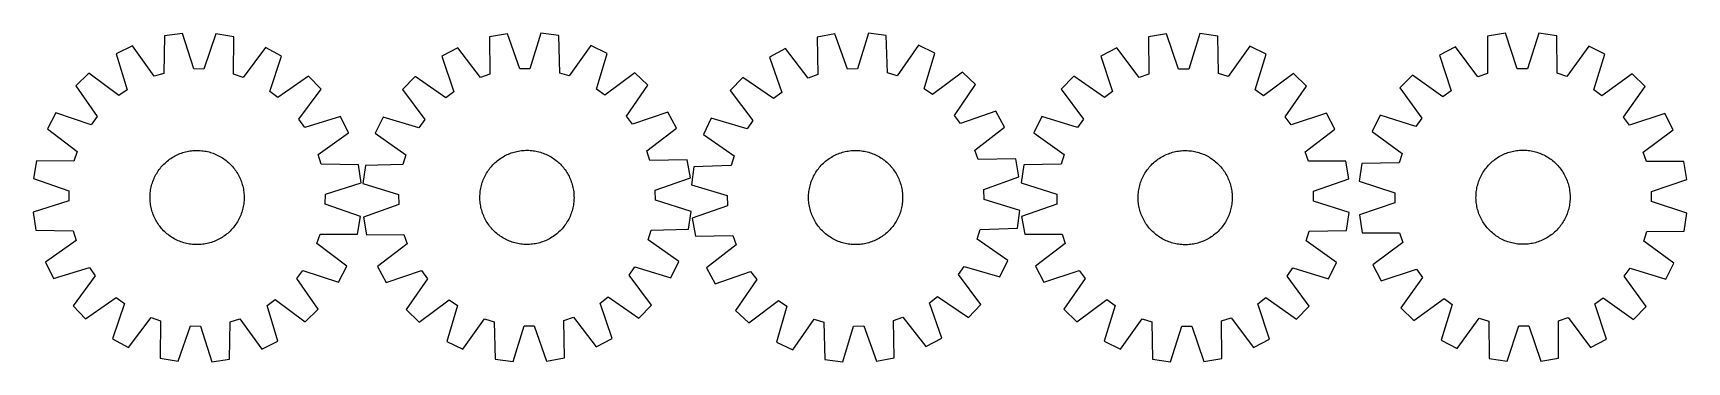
# Model space of a CAD drawing. Header units: millimetres. Extents: x 7 to 1413, y 7 to 286.
import ezdxf

# ---------------------------------------------------------------- set-up
doc = ezdxf.new("R2010")
doc.units = ezdxf.units.MM
doc.layers.add('CUT', color=7, linetype='CONTINUOUS', true_color=0x000000)

msp = doc.modelspace()

# ---------------------------------------------------------------- linework, layer by layer
at = {"layer": 'CUT'}
for p, q in [((118.383201, 283.317505), (117.794608, 251.558596)), ((133.609859, 285.52645), (118.383201, 283.317505)), ((143.198845, 255.244011), (133.609859, 285.52645)), ((162.14629, 285.155062), (151.772462, 255.132429)), ((177.310303, 282.550597), (162.14629, 285.155062)), ((177.072183, 250.787127), (177.310303, 282.550597)), ((409.887097, 285.221425), (394.734201, 282.55304)), ((394.734201, 282.55304), (395.106261, 250.790856)), ((420.387433, 255.242804), (409.887097, 285.221425)), ((438.421709, 285.713143), (428.960504, 255.390538)), ((453.657546, 283.568426), (438.421709, 285.713143)), ((454.380055, 251.812281), (453.657546, 283.568426)), ((688.335038, 284.972285), (673.201232, 282.197673)), ((673.201232, 282.197673), (673.796083, 250.43888)), ((699.045404, 255.068058), (688.335038, 284.972285)), ((716.865497, 285.664151), (707.617228, 255.275925)), ((732.116004, 283.626361), (716.865497, 285.664151)), ((733.061254, 251.876066), (732.116004, 283.626361)), ((970.278817, 285.067058), (955.11248, 282.476157)), ((955.11248, 282.476157), (955.322192, 250.712486)), ((980.625788, 255.035159), (970.278817, 285.067058)), ((998.815569, 285.412923), (989.199503, 255.139073)), ((1014.040245, 283.190361), (998.815569, 285.412923)), ((1014.600432, 251.430938), (1014.040245, 283.190361)), ((1243.270462, 283.052788), (1243.269319, 251.288425)), ((1258.453663, 285.542957), (1243.270462, 283.052788)), ((1268.601053, 255.443036), (1258.453663, 285.542957)), ((1286.992082, 285.699386), (1277.175268, 255.490034)), ((1302.201669, 283.37581), (1286.992082, 285.699386)), ((1302.551023, 251.613368), (1302.201669, 283.37581)), ((91.128677, 274.852473), (77.329866, 268.046346)), ((77.329866, 268.046346), (86.584124, 237.659943)), ((109.606133, 249.015322), (91.128677, 274.852473)), ((204.335297, 273.379144), (185.191697, 248.031613)), ((217.952307, 266.216213), (204.335297, 273.379144)), ((367.748122, 273.267708), (354.161438, 266.04742)), ((386.998438, 248.001128), (367.748122, 273.267708)), ((480.947523, 275.218398), (462.579182, 249.30356)), ((494.774911, 268.470518), (480.947523, 275.218398)), ((485.64887, 238.045362), (494.774911, 268.470518)), ((646.28095, 272.723272), (632.745248, 265.407856)), ((665.708029, 247.592347), (646.28095, 272.723272)), ((759.463882, 275.467968), (741.277777, 249.42492)), ((773.338265, 268.817248), (759.463882, 275.467968)), ((764.425869, 238.328825), (773.338265, 268.817248)), ((928.079295, 273.328878), (914.455884, 266.178129)), ((947.200216, 247.964235), (928.079295, 273.328878)), ((1041.287187, 274.700957), (1022.78663, 248.880342)), ((1055.079905, 267.882491), (1041.287187, 274.700957)), ((1045.798473, 237.504377), (1055.079905, 267.882491)), ((1216.177151, 274.085159), (1202.506573, 267.025)), ((1235.12928, 248.594149), (1216.177151, 274.085159)), ((1329.391657, 274.705726), (1310.720109, 249.008488)), ((1343.13881, 267.795853), (1329.391657, 274.705726)), ((1333.655931, 237.48002), (1343.13881, 267.795853)), ((151.772462, 255.132429), (143.198845, 255.244011)), ((207.910389, 236.080941), (217.952307, 266.216213)), ((354.161438, 266.04742), (364.330342, 235.954761)), ((428.960504, 255.390538), (420.387433, 255.242804)), ((632.745248, 265.407856), (643.124992, 235.387269)), ((707.617228, 255.275925), (699.045404, 255.068058)), ((914.455884, 266.178129), (924.470845, 236.033887)), ((989.199503, 255.139073), (980.625788, 255.035159)), ((1202.506573, 267.025), (1212.321215, 236.814943)), ((1277.175268, 255.490034), (1268.601053, 255.443036)), ((54.025112, 251.573512), (43.004873, 240.836433)), ((43.004873, 240.836433), (61.19611, 214.79697)), ((79.582336, 232.710769), (54.025112, 251.573512)), ((117.794608, 251.558596), (109.606133, 249.015322)), ((185.191697, 248.031613), (177.072183, 250.787127)), ((240.820468, 249.142461), (214.781005, 230.951224)), ((251.557547, 238.122221), (240.820468, 249.142461)), ((331.365477, 248.877389), (320.674964, 237.81197)), ((357.481418, 230.796117), (331.365477, 248.877389)), ((395.106261, 250.790856), (386.998438, 248.001128)), ((462.579182, 249.30356), (454.380055, 251.812281)), ((518.148921, 252.096103), (492.671466, 233.125757)), ((511.133068, 215.289649), (529.214339, 241.40559)), ((529.214339, 241.40559), (518.148921, 252.096103)), ((610.07029, 248.078341), (599.45766, 236.938205)), ((636.312422, 230.180709), (610.07029, 248.078341)), ((673.796083, 250.43888), (665.708029, 247.592347)), ((741.277777, 249.42492), (733.061254, 251.876066)), ((796.82656, 252.607196), (771.482802, 233.458602)), ((790.069064, 215.752434), (807.966696, 241.994566)), ((807.966696, 241.994566), (796.82656, 252.607196)), ((891.572461, 249.124836), (880.82553, 238.114204)), ((917.595644, 230.910317), (891.572461, 249.124836)), ((955.322192, 250.712486), (947.200216, 247.964235)), ((1022.78663, 248.880342), (1014.600432, 251.430938)), ((1078.369916, 251.38882), (1052.795832, 232.548942)), ((1071.166029, 214.618706), (1089.380549, 240.641889)), ((1089.380549, 240.641889), (1078.369916, 251.38882)), ((1179.510454, 250.123985), (1168.690671, 239.184934)), ((1168.690671, 239.184934), (1187.360371, 213.486353)), ((1205.412154, 231.737123), (1179.510454, 250.123985)), ((1243.269319, 251.288425), (1235.12928, 248.594149)), ((1310.720109, 249.008488), (1302.551023, 251.613368)), ((1366.318822, 251.147945), (1340.620242, 232.478245)), ((1358.871012, 214.426461), (1377.257873, 240.328162)), ((1377.257873, 240.328162), (1366.318822, 251.147945)), ((86.584124, 237.659943), (79.582336, 232.710769)), ((214.781005, 230.951224), (207.910389, 236.080941)), ((232.694804, 212.564997), (251.557547, 238.122221)), ((320.674964, 237.81197), (339.64531, 212.334515)), ((364.330342, 235.954761), (357.481418, 230.796117)), ((492.671466, 233.125757), (485.64887, 238.045362)), ((599.45766, 236.938205), (618.606255, 211.594447)), ((643.124992, 235.387269), (636.312422, 230.180709)), ((771.482802, 233.458602), (764.425869, 238.328825)), ((880.82553, 238.114204), (899.665407, 212.54012)), ((924.470845, 236.033887), (917.595644, 230.910317)), ((1052.795832, 232.548942), (1045.798473, 237.504377)), ((1212.321215, 236.814943), (1205.412154, 231.737123)), ((1340.620242, 232.478245), (1333.655931, 237.48002)), ((25.93112, 217.968271), (18.768189, 204.351261)), ((56.066392, 207.926353), (25.93112, 217.968271)), ((61.19611, 214.79697), (56.066392, 207.926353)), ((237.643979, 205.563209), (232.694804, 212.564997)), ((268.030381, 214.817467), (237.643979, 205.563209)), ((274.836509, 201.018656), (268.030381, 214.817467)), ((304.300549, 214.437961), (297.552669, 200.610572)), ((334.725705, 205.311919), (304.300549, 214.437961)), ((339.64531, 212.334515), (334.725705, 205.311919)), ((516.291712, 208.440725), (511.133068, 215.289649)), ((546.384371, 218.609629), (516.291712, 208.440725)), ((553.604659, 205.022945), (546.384371, 218.609629)), ((583.247608, 213.449909), (576.596889, 199.575527)), ((613.736031, 204.537514), (583.247608, 213.449909)), ((618.606255, 211.594447), (613.736031, 204.537514)), ((795.275624, 208.939864), (790.069064, 215.752434)), ((825.296211, 219.319608), (795.275624, 208.939864)), ((832.611627, 205.783906), (825.296211, 219.319608)), ((864.331859, 214.824192), (857.513393, 201.031474)), ((894.709972, 205.542761), (864.331859, 214.824192)), ((899.665407, 212.54012), (894.709972, 205.542761)), ((1076.2896, 207.743504), (1071.166029, 214.618706)), ((1106.433841, 217.758466), (1076.2896, 207.743504)), ((1113.584591, 204.135055), (1106.433841, 217.758466)), ((1152.042762, 216.004922), (1145.13289, 202.257769)), ((1182.358596, 206.522043), (1152.042762, 216.004922)), ((1187.360371, 213.486353), (1182.358596, 206.522043)), ((1363.948831, 207.517401), (1358.871012, 214.426461)), ((1394.158889, 217.332042), (1363.948831, 207.517401)), ((1401.219047, 203.661464), (1394.158889, 217.332042)), ((18.768189, 204.351261), (44.115721, 185.207662)), ((248.999358, 182.541201), (274.836509, 201.018656)), ((297.552669, 200.610572), (323.467507, 182.242232)), ((528.338078, 185.772629), (553.604659, 205.022945)), ((576.596889, 199.575527), (602.639936, 181.389422)), ((807.480703, 186.356827), (832.611627, 205.783906)), ((857.513393, 201.031474), (883.334008, 182.530918)), ((1088.219948, 185.014133), (1113.584591, 204.135055)), ((1145.13289, 202.257769), (1170.830128, 183.586221)), ((1375.728037, 184.709336), (1401.219047, 203.661464)), ((44.115721, 185.207662), (41.360207, 177.088147)), ((129.221488, 182.362126), (130.369397, 182.873313)), ((130.369397, 182.873313), (131.532796, 183.348191)), ((131.532796, 183.348191), (132.710537, 183.786291)), ((132.710537, 183.786291), (133.901459, 184.187182)), ((133.901459, 184.187182), (135.104385, 184.550466)), ((135.104385, 184.550466), (136.318128, 184.875787)), ((136.318128, 184.875787), (137.541491, 185.162823)), ((137.541491, 185.162823), (138.773267, 185.41129)), ((138.773267, 185.41129), (140.012239, 185.620943)), ((140.012239, 185.620943), (141.257185, 185.791576)), ((141.257185, 185.791576), (142.506877, 185.923021)), ((142.506877, 185.923021), (143.760081, 186.015146)), ((143.760081, 186.015146), (145.01556, 186.067862)), ((145.01556, 186.067862), (146.272075, 186.081116)), ((146.272075, 186.081116), (147.528387, 186.054896)), ((147.528387, 186.054896), (148.783255, 185.989227)), ((148.783255, 185.989227), (150.035442, 185.884174)), ((150.035442, 185.884174), (151.283711, 185.739841)), ((151.283711, 185.739841), (152.52683, 185.55637)), ((152.52683, 185.55637), (153.763572, 185.333942)), ((153.763572, 185.333942), (154.992718, 185.072777)), ((154.992718, 185.072777), (156.213054, 184.773132)), ((156.213054, 184.773132), (157.423376, 184.435304)), ((157.423376, 184.435304), (158.622489, 184.059625)), ((158.622489, 184.059625), (159.80921, 183.646466)), ((159.80921, 183.646466), (160.982368, 183.196236)), ((160.982368, 183.196236), (162.140805, 182.709378)), ((409.752327, 182.517244), (410.900834, 183.027086)), ((410.900834, 183.027086), (412.064789, 183.5006)), ((412.064789, 183.5006), (413.243043, 183.93732)), ((413.243043, 183.93732), (414.434433, 184.336815)), ((414.434433, 184.336815), (415.637784, 184.698691)), ((415.637784, 184.698691), (416.851907, 185.022589)), ((416.851907, 185.022589), (418.075606, 185.308191)), ((418.075606, 185.308191), (419.307672, 185.555215)), ((419.307672, 185.555215), (420.546889, 185.763417)), ((420.546889, 185.763417), (421.792034, 185.932592)), ((421.792034, 185.932592), (423.041879, 186.062572)), ((423.041879, 186.062572), (424.29519, 186.153229)), ((424.29519, 186.153229), (425.55073, 186.204474)), ((425.55073, 186.204474), (426.80726, 186.216257)), ((426.80726, 186.216257), (428.06354, 186.188565)), ((428.06354, 186.188565), (429.318331, 186.121425)), ((429.318331, 186.121425), (430.570393, 186.014906)), ((430.570393, 186.014906), (431.818492, 185.86911)), ((431.818492, 185.86911), (433.061395, 185.684183)), ((433.061395, 185.684183), (434.297876, 185.460306)), ((434.297876, 185.460306), (435.526716, 185.197701)), ((435.526716, 185.197701), (436.7467, 184.896627)), ((436.7467, 184.896627), (437.956625, 184.557381)), ((437.956625, 184.557381), (439.155297, 184.180298)), ((439.155297, 184.180298), (440.341533, 183.765749)), ((440.341533, 183.765749), (441.514163, 183.314144)), ((441.514163, 183.314144), (442.672028, 182.825929)), ((442.672028, 182.825929), (443.813988, 182.301586)), ((531.127806, 177.664806), (528.338078, 185.772629)), ((690.065607, 182.787571), (691.226211, 183.269238)), ((691.226211, 183.269238), (692.401373, 183.714213)), ((692.401373, 183.714213), (693.589931, 184.122055)), ((693.589931, 184.122055), (694.790714, 184.492363)), ((694.790714, 184.492363), (696.002536, 184.82477)), ((696.002536, 184.82477), (697.224201, 185.118949)), ((697.224201, 185.118949), (698.454504, 185.374609)), ((698.454504, 185.374609), (699.69223, 185.591499)), ((699.69223, 185.591499), (700.936158, 185.769403)), ((700.936158, 185.769403), (702.18506, 185.908147)), ((702.18506, 185.908147), (703.437704, 186.007594)), ((703.437704, 186.007594), (704.692854, 186.067645)), ((704.692854, 186.067645), (705.94927, 186.088241)), ((705.94927, 186.088241), (707.205714, 186.069362)), ((707.205714, 186.069362), (708.460944, 186.011027)), ((708.460944, 186.011027), (709.713723, 185.913292)), ((709.713723, 185.913292), (710.962814, 185.776255)), ((710.962814, 185.776255), (712.206984, 185.600051)), ((712.206984, 185.600051), (713.445005, 185.384853)), ((713.445005, 185.384853), (714.675656, 185.130875)), ((714.675656, 185.130875), (715.897722, 184.838366)), ((715.897722, 184.838366), (717.109997, 184.507615)), ((717.109997, 184.507615), (718.311285, 184.138949)), ((718.311285, 184.138949), (719.5004, 183.732732)), ((719.5004, 183.732732), (720.676169, 183.289364)), ((720.676169, 183.289364), (721.83743, 182.809283)), ((721.83743, 182.809283), (722.98304, 182.292963)), ((810.327236, 178.268773), (807.480703, 186.356827)), ((969.619106, 182.364907), (970.770204, 182.868872)), ((970.770204, 182.868872), (971.936564, 183.336431)), ((971.936564, 183.336431), (973.117035, 183.767123)), ((973.117035, 183.767123), (974.310451, 184.160523)), ((974.310451, 184.160523), (975.515636, 184.516243)), ((975.515636, 184.516243), (976.731399, 184.833932)), ((976.731399, 184.833932), (977.956542, 185.113276)), ((977.956542, 185.113276), (979.189854, 185.353999)), ((979.189854, 185.353999), (980.430119, 185.555865)), ((980.430119, 185.555865), (981.676113, 185.718673)), ((981.676113, 185.718673), (982.926606, 185.842263)), ((982.926606, 185.842263), (984.180363, 185.926513)), ((984.180363, 185.926513), (985.436149, 185.97134)), ((985.436149, 185.97134), (986.692723, 185.9767)), ((986.692723, 185.9767), (987.948845, 185.942587)), ((987.948845, 185.942587), (989.203276, 185.869036)), ((989.203276, 185.869036), (990.454778, 185.756118)), ((990.454778, 185.756118), (991.702115, 185.603945)), ((991.702115, 185.603945), (992.944057, 185.412667)), ((992.944057, 185.412667), (994.179378, 185.182473)), ((994.179378, 185.182473), (995.406859, 184.913591)), ((995.406859, 184.913591), (996.625288, 184.606285)), ((996.625288, 184.606285), (997.833463, 184.260859)), ((997.833463, 184.260859), (999.030192, 183.877654)), ((999.030192, 183.877654), (1000.214294, 183.457048)), ((1000.214294, 183.457048), (1001.3846, 182.999456)), ((1001.3846, 182.999456), (1002.539955, 182.505329)), ((1090.968198, 176.892158), (1088.219948, 185.014133)), ((1170.830128, 183.586221), (1168.225248, 175.417135)), ((1255.973965, 182.315119), (1257.112223, 182.847448)), ((1257.112223, 182.847448), (1258.266641, 183.343761)), ((1258.266641, 183.343761), (1259.436079, 183.803567)), ((1259.436079, 183.803567), (1260.619383, 184.226414)), ((1260.619383, 184.226414), (1261.815384, 184.611883)), ((1261.815384, 184.611883), (1263.022904, 184.959595)), ((1263.022904, 184.959595), (1264.240749, 185.269207)), ((1264.240749, 185.269207), (1265.467719, 185.540412)), ((1265.467719, 185.540412), (1266.702602, 185.772943)), ((1266.702602, 185.772943), (1267.94418, 185.966571)), ((1267.94418, 185.966571), (1269.191227, 186.121105)), ((1269.191227, 186.121105), (1270.442512, 186.236391)), ((1270.442512, 186.236391), (1271.696802, 186.312317)), ((1271.696802, 186.312317), (1272.952857, 186.348807)), ((1272.952857, 186.348807), (1274.209439, 186.345826)), ((1274.209439, 186.345826), (1275.465307, 186.303375)), ((1275.465307, 186.303375), (1276.719222, 186.221498)), ((1276.719222, 186.221498), (1277.969947, 186.100275)), ((1277.969947, 186.100275), (1279.216246, 185.939826)), ((1279.216246, 185.939826), (1280.456891, 185.740308)), ((1280.456891, 185.740308), (1281.690657, 185.50192)), ((1281.690657, 185.50192), (1282.916326, 185.224895)), ((1282.916326, 185.224895), (1284.132688, 184.909508)), ((1284.132688, 184.909508), (1285.338544, 184.55607)), ((1285.338544, 184.55607), (1286.532703, 184.164929)), ((1286.532703, 184.164929), (1287.713987, 183.736472)), ((1287.713987, 183.736472), (1288.88123, 183.271121)), ((1288.88123, 183.271121), (1290.033279, 182.769336)), ((1378.422313, 176.569296), (1375.728037, 184.709336)), ((9.596736, 177.326268), (6.992272, 162.162254)), ((41.360207, 177.088147), (9.596736, 177.326268)), ((113.098911, 168.735387), (113.826749, 169.75972)), ((113.826749, 169.75972), (114.586403, 170.760686)), ((114.586403, 170.760686), (115.377124, 171.737296)), ((115.377124, 171.737296), (116.19813, 172.688588)), ((116.19813, 172.688588), (117.048612, 173.613621)), ((117.048612, 173.613621), (117.92773, 174.511484)), ((117.92773, 174.511484), (118.834617, 175.38129)), ((118.834617, 175.38129), (119.768378, 176.222181)), ((119.768378, 176.222181), (120.728091, 177.033327)), ((120.728091, 177.033327), (121.712809, 177.813927)), ((121.712809, 177.813927), (122.721561, 178.563212)), ((122.721561, 178.563212), (123.753351, 179.28044)), ((123.753351, 179.28044), (124.80716, 179.964906)), ((124.80716, 179.964906), (125.881948, 180.615933)), ((125.881948, 180.615933), (126.976656, 181.232879)), ((126.976656, 181.232879), (128.090202, 181.815135)), ((128.090202, 181.815135), (129.221488, 182.362126)), ((162.140805, 182.709378), (163.283377, 182.186372)), ((163.283377, 182.186372), (164.408958, 181.627736)), ((164.408958, 181.627736), (165.516437, 181.03402)), ((165.516437, 181.03402), (166.604719, 180.40581)), ((166.604719, 180.40581), (167.672733, 179.743727)), ((167.672733, 179.743727), (168.719422, 179.048423)), ((168.719422, 179.048423), (169.743755, 178.320584)), ((169.743755, 178.320584), (170.744721, 177.56093)), ((170.744721, 177.56093), (171.721332, 176.77021)), ((171.721332, 176.77021), (172.672623, 175.949203)), ((172.672623, 175.949203), (173.597657, 175.098722)), ((173.597657, 175.098722), (174.49552, 174.219603)), ((174.49552, 174.219603), (175.365326, 173.312716)), ((175.365326, 173.312716), (176.206217, 172.378955)), ((176.206217, 172.378955), (177.017362, 171.419242)), ((177.017362, 171.419242), (177.797963, 170.434524)), ((177.797963, 170.434524), (178.547247, 169.425772)), ((178.547247, 169.425772), (179.264476, 168.393983)), ((251.542631, 174.352725), (248.999358, 182.541201)), ((283.30154, 173.764133), (251.542631, 174.352725)), ((285.510485, 158.537475), (283.30154, 173.764133)), ((289.202641, 173.320595), (287.057924, 158.084758)), ((320.958786, 174.043104), (289.202641, 173.320595)), ((323.467507, 182.242232), (320.958786, 174.043104)), ((392.917267, 167.863527), (393.613797, 168.909402)), ((393.613797, 168.909402), (394.342835, 169.932882)), ((394.342835, 169.932882), (395.103661, 170.932957)), ((395.103661, 170.932957), (395.895525, 171.90864)), ((395.895525, 171.90864), (396.717645, 172.858969)), ((396.717645, 172.858969), (397.56921, 173.783006)), ((397.56921, 173.783006), (398.44938, 174.679838)), ((398.44938, 174.679838), (399.357285, 175.548581)), ((399.357285, 175.548581), (400.292031, 176.388378)), ((400.292031, 176.388378), (401.252694, 177.198399)), ((401.252694, 177.198399), (402.238326, 177.977845)), ((402.238326, 177.977845), (403.247954, 178.725947)), ((403.247954, 178.725947), (404.280583, 179.441966)), ((404.280583, 179.441966), (405.335194, 180.125197)), ((405.335194, 180.125197), (406.410744, 180.774965)), ((406.410744, 180.774965), (407.506174, 181.390628)), ((407.506174, 181.390628), (408.620401, 181.971578)), ((408.620401, 181.971578), (409.752327, 182.517244)), ((443.813988, 182.301586), (444.938913, 181.741631)), ((444.938913, 181.741631), (446.045695, 181.146618)), ((446.045695, 181.146618), (447.133241, 180.517134)), ((447.133241, 180.517134), (448.200478, 179.8538)), ((448.200478, 179.8538), (449.246352, 179.15727)), ((449.246352, 179.15727), (450.269832, 178.428232)), ((450.269832, 178.428232), (451.269907, 177.667406)), ((451.269907, 177.667406), (452.245591, 176.875542)), ((452.245591, 176.875542), (453.19592, 176.053422)), ((453.19592, 176.053422), (454.119956, 175.201857)), ((454.119956, 175.201857), (455.016789, 174.321687)), ((455.016789, 174.321687), (455.885532, 173.413782)), ((455.885532, 173.413782), (456.725328, 172.479036)), ((456.725328, 172.479036), (457.535349, 171.518373)), ((457.535349, 171.518373), (458.314795, 170.532741)), ((458.314795, 170.532741), (459.062897, 169.523113)), ((459.062897, 169.523113), (459.778917, 168.490484)), ((562.88999, 178.036866), (531.127806, 177.664806)), ((565.558376, 162.88397), (562.88999, 178.036866)), ((568.438495, 172.227649), (566.400705, 156.977142)), ((600.188791, 173.172899), (568.438495, 172.227649)), ((602.639936, 181.389422), (600.188791, 173.172899)), ((672.878026, 168.548972), (673.599866, 169.57754)), ((673.599866, 169.57754), (674.353659, 170.582928)), ((674.353659, 170.582928), (675.138659, 171.564142)), ((675.138659, 171.564142), (675.954093, 172.520214)), ((675.954093, 172.520214), (676.799155, 173.450202)), ((676.799155, 173.450202), (677.673012, 174.353186)), ((677.673012, 174.353186), (678.574801, 175.228276)), ((678.574801, 175.228276), (679.503633, 176.074609)), ((679.503633, 176.074609), (680.45859, 176.891349)), ((680.45859, 176.891349), (681.43873, 177.677689)), ((681.43873, 177.677689), (682.443086, 178.432855)), ((682.443086, 178.432855), (683.470667, 179.156101)), ((683.470667, 179.156101), (684.520459, 179.846713)), ((684.520459, 179.846713), (685.591425, 180.504009)), ((685.591425, 180.504009), (686.682509, 181.127341)), ((686.682509, 181.127341), (687.792634, 181.716093)), ((687.792634, 181.716093), (688.920704, 182.269685)), ((688.920704, 182.269685), (690.065607, 182.787571)), ((722.98304, 182.292963), (724.111865, 181.740913)), ((724.111865, 181.740913), (725.222794, 181.153678)), ((725.222794, 181.153678), (726.314729, 180.531838)), ((726.314729, 180.531838), (727.386592, 179.876007)), ((727.386592, 179.876007), (728.437327, 179.18683)), ((728.437327, 179.18683), (729.465895, 178.46499)), ((729.465895, 178.46499), (730.471283, 177.711198)), ((730.471283, 177.711198), (731.452497, 176.926197)), ((731.452497, 176.926197), (732.40857, 176.110763)), ((732.40857, 176.110763), (733.338557, 175.265701)), ((733.338557, 175.265701), (734.241541, 174.391844)), ((734.241541, 174.391844), (735.116632, 173.490055)), ((735.116632, 173.490055), (735.962964, 172.561223)), ((735.962964, 172.561223), (736.779704, 171.606266)), ((736.779704, 171.606266), (737.566045, 170.626126)), ((737.566045, 170.626126), (738.321211, 169.62177)), ((738.321211, 169.62177), (739.044456, 168.594189)), ((842.086028, 178.863624), (810.327236, 178.268773)), ((844.86064, 163.729819), (842.086028, 178.863624)), ((849.023989, 173.784533), (846.801426, 158.559856)), ((880.783412, 174.34472), (849.023989, 173.784533)), ((883.334008, 182.530918), (880.783412, 174.34472)), ((952.709368, 167.797429), (953.411235, 168.83973)), ((953.411235, 168.83973), (954.145494, 169.85947)), ((954.145494, 169.85947), (954.911422, 170.855643)), ((954.911422, 170.855643), (955.708263, 171.827267)), ((955.708263, 171.827267), (956.53523, 172.773381)), ((956.53523, 172.773381), (957.391506, 173.693053)), ((957.391506, 173.693053), (958.276248, 174.585375)), ((958.276248, 174.585375), (959.188582, 175.449466)), ((959.188582, 175.449466), (960.127608, 176.284474)), ((960.127608, 176.284474), (961.092398, 177.089574)), ((961.092398, 177.089574), (962.082001, 177.863973)), ((962.082001, 177.863973), (963.095441, 178.606904)), ((963.095441, 178.606904), (964.131716, 179.317637)), ((964.131716, 179.317637), (965.189804, 179.995468)), ((965.189804, 179.995468), (966.268662, 180.63973)), ((966.268662, 180.63973), (967.367224, 181.249786)), ((967.367224, 181.249786), (968.484406, 181.825034)), ((968.484406, 181.825034), (969.619106, 182.364907)), ((1002.539955, 182.505329), (1003.67922, 181.975155)), ((1003.67922, 181.975155), (1004.801269, 181.409459)), ((1004.801269, 181.409459), (1005.904995, 180.808796)), ((1005.904995, 180.808796), (1006.989309, 180.173762)), ((1006.989309, 180.173762), (1008.053142, 179.504981)), ((1008.053142, 179.504981), (1009.095442, 178.803115)), ((1009.095442, 178.803115), (1010.115182, 178.068855)), ((1010.115182, 178.068855), (1011.111356, 177.302927)), ((1011.111356, 177.302927), (1012.082979, 176.506087)), ((1012.082979, 176.506087), (1013.029094, 175.67912)), ((1013.029094, 175.67912), (1013.948766, 174.822843)), ((1013.948766, 174.822843), (1014.841088, 173.938101)), ((1014.841088, 173.938101), (1015.705179, 173.025767)), ((1015.705179, 173.025767), (1016.540187, 172.086742)), ((1016.540187, 172.086742), (1017.345287, 171.121951)), ((1017.345287, 171.121951), (1018.119685, 170.132348)), ((1018.119685, 170.132348), (1018.862617, 169.118909)), ((1018.862617, 169.118909), (1019.573349, 168.082634)), ((1122.731869, 177.101869), (1090.968198, 176.892158)), ((1125.32277, 161.935532), (1122.731869, 177.101869)), ((1136.462806, 175.067781), (1134.13923, 159.858193)), ((1168.225248, 175.417135), (1136.462806, 175.067781)), ((1240.106158, 168.392539), (1240.814928, 169.430158)), ((1240.814928, 169.430158), (1241.55594, 170.445001)), ((1241.55594, 170.445001), (1242.328464, 171.436068)), ((1242.328464, 171.436068), (1243.131737, 172.402381)), ((1243.131737, 172.402381), (1243.964966, 173.342985)), ((1243.964966, 173.342985), (1244.827329, 174.256953)), ((1244.827329, 174.256953), (1245.717974, 175.143382)), ((1245.717974, 175.143382), (1246.636024, 176.001398)), ((1246.636024, 176.001398), (1247.580572, 176.830154)), ((1247.580572, 176.830154), (1248.550685, 177.628832)), ((1248.550685, 177.628832), (1249.545407, 178.396644)), ((1249.545407, 178.396644), (1250.563756, 179.132833)), ((1250.563756, 179.132833), (1251.604726, 179.83667)), ((1251.604726, 179.83667), (1252.667291, 180.507463)), ((1252.667291, 180.507463), (1253.750401, 181.144549)), ((1253.750401, 181.144549), (1254.852988, 181.747299)), ((1254.852988, 181.747299), (1255.973965, 182.315119)), ((1290.033279, 182.769336), (1291.168999, 182.231612)), ((1291.168999, 182.231612), (1292.287268, 181.658479)), ((1292.287268, 181.658479), (1293.386983, 181.050504)), ((1293.386983, 181.050504), (1294.467058, 180.408285)), ((1294.467058, 180.408285), (1295.526428, 179.732457)), ((1295.526428, 179.732457), (1296.564046, 179.023688)), ((1296.564046, 179.023688), (1297.57889, 178.282675)), ((1297.57889, 178.282675), (1298.569957, 177.510152)), ((1298.569957, 177.510152), (1299.536269, 176.706879)), ((1299.536269, 176.706879), (1300.476874, 175.87365)), ((1300.476874, 175.87365), (1301.390841, 175.011287)), ((1301.390841, 175.011287), (1302.277271, 174.120641)), ((1302.277271, 174.120641), (1303.135287, 173.202592)), ((1303.135287, 173.202592), (1303.964043, 172.258044)), ((1303.964043, 172.258044), (1304.762721, 171.287931)), ((1304.762721, 171.287931), (1305.530533, 170.293209)), ((1305.530533, 170.293209), (1306.266721, 169.27486)), ((1306.266721, 169.27486), (1306.970559, 168.23389)), ((1410.186676, 176.568154), (1378.422313, 176.569296)), ((1412.676845, 161.384953), (1410.186676, 176.568154)), ((6.992272, 162.162254), (37.014904, 151.788427)), ((106.813391, 153.779537), (107.074556, 155.008683)), ((107.074556, 155.008683), (107.374201, 156.229019)), ((107.374201, 156.229019), (107.71203, 157.439341)), ((107.71203, 157.439341), (108.087708, 158.638454)), ((108.087708, 158.638454), (108.500867, 159.825175)), ((108.500867, 159.825175), (108.951098, 160.998333)), ((108.951098, 160.998333), (109.437956, 162.156769)), ((109.437956, 162.156769), (109.960961, 163.299342)), ((109.960961, 163.299342), (110.519597, 164.424923)), ((110.519597, 164.424923), (111.113313, 165.532401)), ((111.113313, 165.532401), (111.741523, 166.620684)), ((111.741523, 166.620684), (112.403607, 167.688697)), ((112.403607, 167.688697), (113.098911, 168.735387)), ((179.264476, 168.393983), (179.948942, 167.340174)), ((179.948942, 167.340174), (180.599969, 166.265385)), ((180.599969, 166.265385), (181.216915, 165.170678)), ((181.216915, 165.170678), (181.79917, 164.057131)), ((181.79917, 164.057131), (182.346162, 162.925846)), ((182.346162, 162.925846), (182.857348, 161.777937)), ((182.857348, 161.777937), (183.332226, 160.614538)), ((183.332226, 160.614538), (183.770327, 159.436796)), ((183.770327, 159.436796), (184.171217, 158.245875)), ((184.171217, 158.245875), (184.534502, 157.042949)), ((184.534502, 157.042949), (184.859822, 155.829205)), ((184.859822, 155.829205), (185.146858, 154.605842)), ((255.228046, 148.948489), (285.510485, 158.537475)), ((287.057924, 158.084758), (317.380529, 148.623553)), ((387.310761, 153.960926), (387.573366, 155.189765)), ((387.573366, 155.189765), (387.87444, 156.409749)), ((387.87444, 156.409749), (388.213686, 157.619674)), ((388.213686, 157.619674), (388.59077, 158.818346)), ((388.59077, 158.818346), (389.005318, 160.004583)), ((389.005318, 160.004583), (389.456923, 161.177212)), ((389.456923, 161.177212), (389.945138, 162.335078)), ((389.945138, 162.335078), (390.469481, 163.477037)), ((390.469481, 163.477037), (391.029436, 164.601963)), ((391.029436, 164.601963), (391.624449, 165.708745)), ((391.624449, 165.708745), (392.253933, 166.796291)), ((392.253933, 166.796291), (392.917267, 167.863527)), ((459.778917, 168.490484), (460.462148, 167.435873)), ((460.462148, 167.435873), (461.111915, 166.360323)), ((461.111915, 166.360323), (461.727578, 165.264893)), ((461.727578, 165.264893), (462.308529, 164.150666)), ((462.308529, 164.150666), (462.854195, 163.01874)), ((462.854195, 163.01874), (463.364036, 161.870233)), ((463.364036, 161.870233), (463.837551, 160.706278)), ((463.837551, 160.706278), (464.274271, 159.528024)), ((464.274271, 159.528024), (464.673766, 158.336634)), ((464.673766, 158.336634), (465.035641, 157.133283)), ((465.035641, 157.133283), (465.35954, 155.91916)), ((465.35954, 155.91916), (465.645142, 154.695461)), ((465.645142, 154.695461), (465.892166, 153.463395)), ((535.579755, 152.383634), (565.558376, 162.88397)), ((566.400705, 156.977142), (596.788931, 147.728873)), ((666.680003, 153.55665), (666.933981, 154.787301)), ((666.933981, 154.787301), (667.22649, 156.009367)), ((667.22649, 156.009367), (667.557241, 157.221642)), ((667.557241, 157.221642), (667.925907, 158.42293)), ((667.925907, 158.42293), (668.332124, 159.612045)), ((668.332124, 159.612045), (668.775492, 160.787813)), ((668.775492, 160.787813), (669.255573, 161.949075)), ((669.255573, 161.949075), (669.771893, 163.094684)), ((669.771893, 163.094684), (670.323943, 164.22351)), ((670.323943, 164.22351), (670.911178, 165.334439)), ((670.911178, 165.334439), (671.533018, 166.426374)), ((671.533018, 166.426374), (672.18885, 167.498237)), ((672.18885, 167.498237), (672.878026, 168.548972)), ((739.044456, 168.594189), (739.735068, 167.544397)), ((739.735068, 167.544397), (740.392364, 166.473431)), ((740.392364, 166.473431), (741.015696, 165.382347)), ((741.015696, 165.382347), (741.604448, 164.272222)), ((741.604448, 164.272222), (742.15804, 163.144152)), ((742.15804, 163.144152), (742.675926, 161.99925)), ((742.675926, 161.99925), (743.157594, 160.838645)), ((743.157594, 160.838645), (743.602568, 159.663483)), ((743.602568, 159.663483), (744.01041, 158.474925)), ((744.01041, 158.474925), (744.380718, 157.274142)), ((744.380718, 157.274142), (744.713125, 156.06232)), ((744.713125, 156.06232), (745.007304, 154.840655)), ((745.007304, 154.840655), (745.262964, 153.610353)), ((814.956413, 153.019452), (844.86064, 163.729819)), ((846.801426, 158.559856), (877.075277, 148.94379)), ((947.031876, 153.923665), (947.300758, 155.151146)), ((947.300758, 155.151146), (947.608064, 156.369576)), ((947.608064, 156.369576), (947.95349, 157.577751)), ((947.95349, 157.577751), (948.336695, 158.77448)), ((948.336695, 158.77448), (948.757302, 159.958582)), ((948.757302, 159.958582), (949.214894, 161.128888)), ((949.214894, 161.128888), (949.709021, 162.284243)), ((949.709021, 162.284243), (950.239194, 163.423507)), ((950.239194, 163.423507), (950.804891, 164.545556)), ((950.804891, 164.545556), (951.405553, 165.649282)), ((951.405553, 165.649282), (952.040588, 166.733597)), ((952.040588, 166.733597), (952.709368, 167.797429)), ((1019.573349, 168.082634), (1020.251181, 167.024545)), ((1020.251181, 167.024545), (1020.895442, 165.945687)), ((1020.895442, 165.945687), (1021.505498, 164.847125)), ((1021.505498, 164.847125), (1022.080747, 163.729943)), ((1022.080747, 163.729943), (1022.620619, 162.595243)), ((1022.620619, 162.595243), (1023.124584, 161.444145)), ((1023.124584, 161.444145), (1023.592143, 160.277785)), ((1023.592143, 160.277785), (1024.022836, 159.097315)), ((1024.022836, 159.097315), (1024.416236, 157.903898)), ((1024.416236, 157.903898), (1024.771956, 156.698714)), ((1024.771956, 156.698714), (1025.089644, 155.48295)), ((1025.089644, 155.48295), (1025.368988, 154.257808)), ((1095.290872, 151.588561), (1125.32277, 161.935532)), ((1134.13923, 159.858193), (1164.348581, 150.041379)), ((1234.336696, 154.556768), (1234.613721, 155.782437)), ((1234.613721, 155.782437), (1234.929108, 156.9988)), ((1234.929108, 156.9988), (1235.282546, 158.204656)), ((1235.282546, 158.204656), (1235.673687, 159.398815)), ((1235.673687, 159.398815), (1236.102144, 160.580098)), ((1236.102144, 160.580098), (1236.567494, 161.747341)), ((1236.567494, 161.747341), (1237.06928, 162.899391)), ((1237.06928, 162.899391), (1237.607004, 164.035111)), ((1237.607004, 164.035111), (1238.180137, 165.15338)), ((1238.180137, 165.15338), (1238.788112, 166.253094)), ((1238.788112, 166.253094), (1239.430331, 167.33317)), ((1239.430331, 167.33317), (1240.106158, 168.392539)), ((1306.970559, 168.23389), (1307.641352, 167.171325)), ((1307.641352, 167.171325), (1308.278438, 166.088215)), ((1308.278438, 166.088215), (1308.881188, 164.985627)), ((1308.881188, 164.985627), (1309.449008, 163.864651)), ((1309.449008, 163.864651), (1309.981336, 162.726392)), ((1309.981336, 162.726392), (1310.477649, 161.571974)), ((1310.477649, 161.571974), (1310.937456, 160.402537)), ((1310.937456, 160.402537), (1311.360302, 159.219233)), ((1311.360302, 159.219233), (1311.745772, 158.023231)), ((1311.745772, 158.023231), (1312.093484, 156.815712)), ((1312.093484, 156.815712), (1312.403095, 155.597866)), ((1312.403095, 155.597866), (1312.6743, 154.370897)), ((1382.576925, 151.237563), (1412.676845, 161.384953)), ((36.903323, 143.214809), (6.620884, 133.625823)), ((37.014904, 151.788427), (36.903323, 143.214809)), ((106.066217, 146.28804), (106.092437, 147.544352)), ((106.079471, 145.031524), (106.066217, 146.28804)), ((106.132187, 143.776045), (106.079471, 145.031524)), ((106.092437, 147.544352), (106.158106, 148.79922)), ((106.224313, 142.522842), (106.132187, 143.776045)), ((106.158106, 148.79922), (106.263159, 150.051406)), ((106.355757, 141.27315), (106.224313, 142.522842)), ((106.263159, 150.051406), (106.407492, 151.299675)), ((106.52639, 140.028204), (106.355757, 141.27315)), ((106.407492, 151.299675), (106.590963, 152.542794)), ((106.590963, 152.542794), (106.813391, 153.779537)), ((185.146858, 154.605842), (185.395325, 153.374066)), ((185.395325, 153.374066), (185.604979, 152.135094)), ((185.723876, 140.863623), (185.540405, 139.620504)), ((185.604979, 152.135094), (185.775612, 150.890148)), ((185.86821, 142.111891), (185.723876, 140.863623)), ((185.775612, 150.890148), (185.907056, 149.640456)), ((185.973263, 143.364078), (185.86821, 142.111891)), ((185.907056, 149.640456), (185.999181, 148.387253)), ((186.038932, 144.618946), (185.973263, 143.364078)), ((185.999181, 148.387253), (186.051897, 147.131773)), ((186.065152, 145.875258), (186.038932, 144.618946)), ((186.051897, 147.131773), (186.065152, 145.875258)), ((255.116465, 140.374871), (255.228046, 148.948489)), ((317.380529, 148.623553), (317.528263, 140.050482)), ((386.554811, 146.470309), (386.582503, 147.72659)), ((386.566593, 145.213779), (386.554811, 146.470309)), ((386.617838, 143.958239), (386.566593, 145.213779)), ((386.582503, 147.72659), (386.649642, 148.98138)), ((386.708495, 142.704928), (386.617838, 143.958239)), ((386.649642, 148.98138), (386.756161, 150.233443)), ((386.838475, 141.455084), (386.708495, 142.704928)), ((386.756161, 150.233443), (386.901957, 151.481541)), ((387.00765, 140.209938), (386.838475, 141.455084)), ((386.901957, 151.481541), (387.086884, 152.724445)), ((387.086884, 152.724445), (387.310761, 153.960926)), ((465.892166, 153.463395), (466.100368, 152.224178)), ((466.206061, 140.952575), (466.021133, 139.709672)), ((466.100368, 152.224178), (466.269542, 150.979033)), ((466.351856, 142.200674), (466.206061, 140.952575)), ((466.269542, 150.979033), (466.399522, 149.729188)), ((466.458376, 143.452736), (466.351856, 142.200674)), ((466.399522, 149.729188), (466.49018, 148.475877)), ((466.525515, 144.707527), (466.458376, 143.452736)), ((466.49018, 148.475877), (466.541425, 147.220337)), ((466.553207, 145.963807), (466.525515, 144.707527)), ((466.541425, 147.220337), (466.553207, 145.963807)), ((535.727489, 143.810563), (535.579755, 152.383634)), ((566.050094, 134.349359), (535.727489, 143.810563)), ((596.788931, 147.728873), (596.996798, 139.157049)), ((665.976615, 146.060915), (665.995494, 147.317359)), ((665.997211, 144.804498), (665.976615, 146.060915)), ((665.995494, 147.317359), (666.053829, 148.572589)), ((666.057262, 143.549349), (665.997211, 144.804498)), ((666.053829, 148.572589), (666.151564, 149.825368)), ((666.156709, 142.296705), (666.057262, 143.549349)), ((666.151564, 149.825368), (666.288601, 151.074459)), ((666.295453, 141.047802), (666.156709, 142.296705)), ((666.288601, 151.074459), (666.464805, 152.318629)), ((666.473358, 139.803874), (666.295453, 141.047802)), ((666.464805, 152.318629), (666.680003, 153.55665)), ((745.262964, 153.610353), (745.479854, 152.372626)), ((745.479854, 152.372626), (745.657758, 151.128698)), ((745.664611, 141.102042), (745.488406, 139.857872)), ((745.657758, 151.128698), (745.796502, 149.879796)), ((745.801647, 142.351133), (745.664611, 141.102042)), ((745.796502, 149.879796), (745.895949, 148.627152)), ((745.899382, 143.603912), (745.801647, 142.351133)), ((745.895949, 148.627152), (745.956, 147.372002)), ((745.957717, 144.859142), (745.899382, 143.603912)), ((745.956, 147.372002), (745.976596, 146.115586)), ((745.976596, 146.115586), (745.957717, 144.859142)), ((815.164281, 144.447628), (814.956413, 153.019452)), ((845.552506, 135.199359), (815.164281, 144.447628)), ((877.075277, 148.94379), (877.17919, 140.370076)), ((946.23765, 146.43701), (946.271762, 147.693133)), ((946.243009, 145.180437), (946.23765, 146.43701)), ((946.287837, 143.924651), (946.243009, 145.180437)), ((946.271762, 147.693133), (946.345314, 148.947564)), ((946.372087, 142.670893), (946.287837, 143.924651)), ((946.345314, 148.947564), (946.458232, 150.199065)), ((946.495677, 141.4204), (946.372087, 142.670893)), ((946.458232, 150.199065), (946.610405, 151.446403)), ((946.658485, 140.174407), (946.495677, 141.4204)), ((946.610405, 151.446403), (946.801682, 152.688344)), ((946.801682, 152.688344), (947.031876, 153.923665)), ((1025.368988, 154.257808), (1025.609712, 153.024495)), ((1025.609712, 153.024495), (1025.811577, 151.784231)), ((1025.811577, 151.784231), (1025.974385, 150.538237)), ((1026.01183, 141.759572), (1025.859657, 140.512234)), ((1025.974385, 150.538237), (1026.097975, 149.287744)), ((1026.124748, 143.011073), (1026.01183, 141.759572)), ((1026.097975, 149.287744), (1026.182225, 148.033986)), ((1026.1983, 144.265504), (1026.124748, 143.011073)), ((1026.182225, 148.033986), (1026.227052, 146.778201)), ((1026.232412, 145.521627), (1026.1983, 144.265504)), ((1026.227052, 146.778201), (1026.232412, 145.521627)), ((1095.394785, 143.014847), (1095.290872, 151.588561)), ((1125.668635, 133.398781), (1095.394785, 143.014847)), ((1164.39558, 141.467164), (1134.295659, 131.319774)), ((1164.348581, 150.041379), (1164.39558, 141.467164)), ((1233.489809, 145.818969), (1233.49279, 147.075551)), ((1233.526299, 144.562913), (1233.489809, 145.818969)), ((1233.49279, 147.075551), (1233.53524, 148.331419)), ((1233.602225, 143.308624), (1233.526299, 144.562913)), ((1233.53524, 148.331419), (1233.617117, 149.585334)), ((1233.717511, 142.057338), (1233.602225, 143.308624)), ((1233.617117, 149.585334), (1233.73834, 150.836058)), ((1233.872045, 140.810291), (1233.717511, 142.057338)), ((1233.73834, 150.836058), (1233.89879, 152.082358)), ((1234.065673, 139.568713), (1233.872045, 140.810291)), ((1233.89879, 152.082358), (1234.098307, 153.323003)), ((1234.098307, 153.323003), (1234.336696, 154.556768)), ((1312.6743, 154.370897), (1312.906832, 153.136014)), ((1313.073714, 140.622369), (1312.874197, 139.381724)), ((1312.906832, 153.136014), (1313.10046, 151.894436)), ((1313.234164, 141.868669), (1313.073714, 140.622369)), ((1313.10046, 151.894436), (1313.254993, 150.647389)), ((1313.355387, 143.119393), (1313.234164, 141.868669)), ((1313.254993, 150.647389), (1313.37028, 149.396103)), ((1313.437264, 144.373308), (1313.355387, 143.119393)), ((1313.37028, 149.396103), (1313.446205, 148.141814)), ((1313.479714, 145.629177), (1313.437264, 144.373308)), ((1313.446205, 148.141814), (1313.482696, 146.885758)), ((1313.482696, 146.885758), (1313.479714, 145.629177)), ((1382.623923, 142.663348), (1382.576925, 151.237563)), ((1412.833274, 132.846534), (1382.623923, 142.663348)), ((6.620884, 133.625823), (8.829829, 118.399165)), ((106.736044, 138.789231), (106.52639, 140.028204)), ((106.984511, 137.557456), (106.736044, 138.789231)), ((107.271546, 136.334093), (106.984511, 137.557456)), ((107.596867, 135.120349), (107.271546, 136.334093)), ((107.960152, 133.917423), (107.596867, 135.120349)), ((108.361042, 132.726502), (107.960152, 133.917423)), ((108.799142, 131.54876), (108.361042, 132.726502)), ((109.27402, 130.385361), (108.799142, 131.54876)), ((109.785207, 129.237452), (109.27402, 130.385361)), ((110.332198, 128.106166), (109.785207, 129.237452)), ((110.914454, 126.99262), (110.332198, 128.106166)), ((111.5314, 125.897913), (110.914454, 126.99262)), ((181.018055, 126.630897), (180.389846, 125.542614)), ((181.611771, 127.738375), (181.018055, 126.630897)), ((182.170408, 128.863956), (181.611771, 127.738375)), ((182.693413, 130.006528), (182.170408, 128.863956)), ((183.180271, 131.164965), (182.693413, 130.006528)), ((183.630502, 132.338123), (183.180271, 131.164965)), ((184.04366, 133.524844), (183.630502, 132.338123)), ((184.419339, 134.723957), (184.04366, 133.524844)), ((184.757168, 135.934279), (184.419339, 134.723957)), ((185.056812, 137.154615), (184.757168, 135.934279)), ((185.317978, 138.383761), (185.056812, 137.154615)), ((185.540405, 139.620504), (185.317978, 138.383761)), ((285.139097, 130.001044), (255.116465, 140.374871)), ((282.534632, 114.83703), (285.139097, 130.001044)), ((317.528263, 140.050482), (287.549642, 129.550147)), ((287.549642, 129.550147), (290.218027, 114.397251)), ((387.215852, 138.970721), (387.00765, 140.209938)), ((387.462876, 137.738655), (387.215852, 138.970721)), ((387.748478, 136.514957), (387.462876, 137.738655)), ((388.072376, 135.300833), (387.748478, 136.514957)), ((388.434252, 134.097482), (388.072376, 135.300833)), ((388.833747, 132.906092), (388.434252, 134.097482)), ((389.270467, 131.727838), (388.833747, 132.906092)), ((389.743981, 130.563883), (389.270467, 131.727838)), ((390.253823, 129.415376), (389.743981, 130.563883)), ((390.799489, 128.283451), (390.253823, 129.415376)), ((391.380439, 127.169223), (390.799489, 128.283451)), ((391.996102, 126.073794), (391.380439, 127.169223)), ((461.483569, 126.725372), (460.854085, 125.637826)), ((462.078582, 127.832154), (461.483569, 126.725372)), ((462.638536, 128.957079), (462.078582, 127.832154)), ((463.16288, 130.099039), (462.638536, 128.957079)), ((463.651095, 131.256904), (463.16288, 130.099039)), ((464.102699, 132.429534), (463.651095, 131.256904)), ((464.517248, 133.61577), (464.102699, 132.429534)), ((464.894332, 134.814442), (464.517248, 133.61577)), ((465.233578, 136.024367), (464.894332, 134.814442)), ((465.534652, 137.244351), (465.233578, 136.024367)), ((465.797257, 138.473191), (465.534652, 137.244351)), ((466.021133, 139.709672), (465.797257, 138.473191)), ((563.905377, 119.113521), (566.050094, 134.349359)), ((596.996798, 139.157049), (567.092571, 128.446682)), ((567.092571, 128.446682), (569.867183, 113.312877)), ((666.690247, 138.566148), (666.473358, 139.803874)), ((666.945907, 137.335846), (666.690247, 138.566148)), ((667.240086, 136.114181), (666.945907, 137.335846)), ((667.572494, 134.902359), (667.240086, 136.114181)), ((667.942801, 133.701576), (667.572494, 134.902359)), ((668.350643, 132.513017), (667.942801, 133.701576)), ((668.795618, 131.337856), (668.350643, 132.513017)), ((669.277285, 130.177251), (668.795618, 131.337856)), ((669.795171, 129.032349), (669.277285, 130.177251)), ((670.348763, 127.904279), (669.795171, 129.032349)), ((670.937516, 126.794154), (670.348763, 127.904279)), ((671.560848, 125.70307), (670.937516, 126.794154)), ((741.042034, 126.842062), (740.420194, 125.750127)), ((741.629268, 127.952991), (741.042034, 126.842062)), ((742.181318, 129.081817), (741.629268, 127.952991)), ((742.697638, 130.227426), (742.181318, 129.081817)), ((743.177719, 131.388688), (742.697638, 130.227426)), ((743.621087, 132.564456), (743.177719, 131.388688)), ((744.027305, 133.753571), (743.621087, 132.564456)), ((744.395971, 134.954859), (744.027305, 133.753571)), ((744.726721, 136.167134), (744.395971, 134.954859)), ((745.01923, 137.3892), (744.726721, 136.167134)), ((745.273209, 138.619851), (745.01923, 137.3892)), ((745.488406, 139.857872), (745.273209, 138.619851)), ((843.514716, 119.948852), (845.552506, 135.199359)), ((877.17919, 140.370076), (847.147292, 130.023105)), ((847.147292, 130.023105), (849.738193, 114.856768)), ((946.86035, 138.934142), (946.658485, 140.174407)), ((947.101074, 137.700829), (946.86035, 138.934142)), ((947.380417, 136.475687), (947.101074, 137.700829)), ((947.698106, 135.259924), (947.380417, 136.475687)), ((948.053826, 134.054739), (947.698106, 135.259924)), ((948.447226, 132.861322), (948.053826, 134.054739)), ((948.877919, 131.680852), (948.447226, 132.861322)), ((949.345478, 130.514492), (948.877919, 131.680852)), ((949.849442, 129.363394), (949.345478, 130.514492)), ((950.389315, 128.228694), (949.849442, 129.363394)), ((950.964564, 127.111512), (950.389315, 128.228694)), ((951.57462, 126.01295), (950.964564, 127.111512)), ((1021.665171, 127.413081), (1021.064509, 126.309355)), ((1022.230868, 128.53513), (1021.665171, 127.413081)), ((1022.761041, 129.674394), (1022.230868, 128.53513)), ((1023.255168, 130.829749), (1022.761041, 129.674394)), ((1023.71276, 132.000055), (1023.255168, 130.829749)), ((1024.133367, 133.184157), (1023.71276, 132.000055)), ((1024.516572, 134.380886), (1024.133367, 133.184157)), ((1024.861998, 135.589062), (1024.516572, 134.380886)), ((1025.169303, 136.807491), (1024.861998, 135.589062)), ((1025.438186, 138.034972), (1025.169303, 136.807491)), ((1025.668379, 139.270293), (1025.438186, 138.034972)), ((1025.859657, 140.512234), (1025.668379, 139.270293)), ((1123.446073, 118.174105), (1125.668635, 133.398781)), ((1134.295659, 131.319774), (1136.785828, 116.136573)), ((1234.298204, 138.33383), (1234.065673, 139.568713)), ((1234.569409, 137.106861), (1234.298204, 138.33383)), ((1234.87902, 135.889015), (1234.569409, 137.106861)), ((1235.226732, 134.681496), (1234.87902, 135.889015)), ((1235.612202, 133.485494), (1235.226732, 134.681496)), ((1236.035049, 132.302191), (1235.612202, 133.485494)), ((1236.494855, 131.132753), (1236.035049, 132.302191)), ((1236.991168, 129.978335), (1236.494855, 131.132753)), ((1237.523497, 128.840076), (1236.991168, 129.978335)), ((1238.091316, 127.7191), (1237.523497, 128.840076)), ((1238.694066, 126.616513), (1238.091316, 127.7191)), ((1239.331152, 125.533402), (1238.694066, 126.616513)), ((1308.792368, 127.551348), (1308.184392, 126.451633)), ((1309.3655, 128.669617), (1308.792368, 127.551348)), ((1309.903225, 129.805336), (1309.3655, 128.669617)), ((1310.40501, 130.957386), (1309.903225, 129.805336)), ((1310.870361, 132.124629), (1310.40501, 130.957386)), ((1311.298818, 133.305913), (1310.870361, 132.124629)), ((1311.689958, 134.500072), (1311.298818, 133.305913)), ((1312.043397, 135.705927), (1311.689958, 134.500072)), ((1312.358784, 136.92229), (1312.043397, 135.705927)), ((1312.635808, 138.147959), (1312.358784, 136.92229)), ((1312.874197, 139.381724), (1312.635808, 138.147959)), ((1410.509698, 117.636947), (1412.833274, 132.846534)), ((8.829829, 118.399165), (40.588738, 117.810573)), ((40.588738, 117.810573), (43.132011, 109.622097)), ((112.182427, 124.823124), (111.5314, 125.897913)), ((112.866893, 123.769315), (112.182427, 124.823124)), ((113.584122, 122.737526), (112.866893, 123.769315)), ((114.333406, 121.728774), (113.584122, 122.737526)), ((115.114006, 120.744056), (114.333406, 121.728774)), ((115.925152, 119.784343), (115.114006, 120.744056)), ((116.766043, 118.850582), (115.925152, 119.784343)), ((117.635849, 117.943695), (116.766043, 118.850582)), ((118.533712, 117.064576), (117.635849, 117.943695)), ((119.458746, 116.214094), (118.533712, 117.064576)), ((120.410037, 115.393088), (119.458746, 116.214094)), ((121.386648, 114.602368), (120.410037, 115.393088)), ((122.387613, 113.842714), (121.386648, 114.602368)), ((123.411947, 113.114875), (122.387613, 113.842714)), ((124.458636, 112.419571), (123.411947, 113.114875)), ((168.378018, 112.882857), (167.324209, 112.198392)), ((169.409808, 113.600086), (168.378018, 112.882857)), ((170.418559, 114.349371), (169.409808, 113.600086)), ((171.403278, 115.129971), (170.418559, 114.349371)), ((172.362991, 115.941117), (171.403278, 115.129971)), ((173.296752, 116.782008), (172.362991, 115.941117)), ((174.203639, 117.651814), (173.296752, 116.782008)), ((175.082757, 118.549677), (174.203639, 117.651814)), ((175.933239, 119.47471), (175.082757, 118.549677)), ((176.754245, 120.426002), (175.933239, 119.47471)), ((177.544966, 121.402612), (176.754245, 120.426002)), ((178.30462, 122.403578), (177.544966, 121.402612)), ((179.032458, 123.427911), (178.30462, 122.403578)), ((179.727762, 124.474601), (179.032458, 123.427911)), ((180.389846, 125.542614), (179.727762, 124.474601)), ((248.015648, 106.955636), (250.771162, 115.075151)), ((250.771162, 115.075151), (282.534632, 114.83703)), ((290.218027, 114.397251), (321.980211, 114.76931)), ((321.980211, 114.76931), (324.769939, 106.661488)), ((392.64587, 124.998243), (391.996102, 126.073794)), ((393.329101, 123.943633), (392.64587, 124.998243)), ((394.04512, 122.911004), (393.329101, 123.943633)), ((394.793222, 121.901375), (394.04512, 122.911004)), ((395.572668, 120.915743), (394.793222, 121.901375)), ((396.382689, 119.95508), (395.572668, 120.915743)), ((397.222486, 119.020335), (396.382689, 119.95508)), ((398.091229, 118.112429), (397.222486, 119.020335)), ((398.988061, 117.23226), (398.091229, 118.112429)), ((399.912098, 116.380695), (398.988061, 117.23226)), ((400.862427, 115.558575), (399.912098, 116.380695)), ((401.83811, 114.766711), (400.862427, 115.558575)), ((402.838185, 114.005884), (401.83811, 114.766711)), ((403.861665, 113.276847), (402.838185, 114.005884)), ((404.90754, 112.580317), (403.861665, 113.276847)), ((405.974776, 111.916983), (404.90754, 112.580317)), ((448.827434, 112.99215), (447.772824, 112.308919)), ((449.860063, 113.70817), (448.827434, 112.99215)), ((450.869692, 114.456272), (449.860063, 113.70817)), ((451.855324, 115.235718), (450.869692, 114.456272)), ((452.815987, 116.045739), (451.855324, 115.235718)), ((453.750732, 116.885535), (452.815987, 116.045739)), ((454.658638, 117.754278), (453.750732, 116.885535)), ((455.538807, 118.651111), (454.658638, 117.754278)), ((456.390372, 119.575147), (455.538807, 118.651111)), ((457.212492, 120.525476), (456.390372, 119.575147)), ((458.004356, 121.50116), (457.212492, 120.525476)), ((458.765183, 122.501235), (458.004356, 121.50116)), ((459.49422, 123.524715), (458.765183, 122.501235)), ((460.19075, 124.570589), (459.49422, 123.524715)), ((460.854085, 125.637826), (460.19075, 124.570589)), ((529.640511, 110.191885), (532.149232, 118.391012)), ((532.149232, 118.391012), (563.905377, 119.113521)), ((569.867183, 113.312877), (601.625976, 113.907728)), ((601.625976, 113.907728), (604.472509, 105.819673)), ((672.218144, 124.632104), (671.560848, 125.70307)), ((672.908755, 123.582312), (672.218144, 124.632104)), ((673.632001, 122.554731), (672.908755, 123.582312)), ((674.387167, 121.550375), (673.632001, 122.554731)), ((675.173507, 120.570234), (674.387167, 121.550375)), ((675.990247, 119.615277), (675.173507, 120.570234)), ((676.83658, 118.686446), (675.990247, 119.615277)), ((677.71167, 117.784657), (676.83658, 118.686446)), ((678.614655, 116.9108), (677.71167, 117.784657)), ((679.544642, 116.065737), (678.614655, 116.9108)), ((680.500714, 115.250304), (679.544642, 116.065737)), ((681.481929, 114.465303), (680.500714, 115.250304)), ((682.487316, 113.711511), (681.481929, 114.465303)), ((683.515884, 112.98967), (682.487316, 113.711511)), ((684.566619, 112.300494), (683.515884, 112.98967)), ((728.482544, 113.0204), (727.432753, 112.329788)), ((729.510125, 113.743646), (728.482544, 113.0204)), ((730.514481, 114.498811), (729.510125, 113.743646)), ((731.494622, 115.285152), (730.514481, 114.498811)), ((732.449579, 116.101892), (731.494622, 115.285152)), ((733.37841, 116.948225), (732.449579, 116.101892)), ((734.280199, 117.823315), (733.37841, 116.948225)), ((735.154056, 118.726299), (734.280199, 117.823315)), ((735.999119, 119.656287), (735.154056, 118.726299)), ((736.814552, 120.612359), (735.999119, 119.656287)), ((737.599553, 121.593573), (736.814552, 120.612359)), ((738.353345, 122.598961), (737.599553, 121.593573)), ((739.075186, 123.627529), (738.353345, 122.598961)), ((739.764362, 124.678264), (739.075186, 123.627529)), ((740.420194, 125.750127), (739.764362, 124.678264)), ((809.313275, 110.787079), (811.764421, 119.003602)), ((811.764421, 119.003602), (843.514716, 119.948852)), ((849.738193, 114.856768), (881.501863, 115.066479)), ((881.501863, 115.066479), (884.250114, 106.944504)), ((952.218881, 124.934092), (951.57462, 126.01295)), ((952.896713, 123.876003), (952.218881, 124.934092)), ((953.607445, 122.839728), (952.896713, 123.876003)), ((954.350377, 121.826289), (953.607445, 122.839728)), ((955.124775, 120.836686), (954.350377, 121.826289)), ((955.929875, 119.871895), (955.124775, 120.836686)), ((956.764883, 118.93287), (955.929875, 119.871895)), ((957.628974, 118.020536), (956.764883, 118.93287)), ((958.521296, 117.135794), (957.628974, 118.020536)), ((959.440968, 116.279517), (958.521296, 117.135794)), ((960.387083, 115.45255), (959.440968, 116.279517)), ((961.358706, 114.65571), (960.387083, 115.45255)), ((962.354879, 113.889782), (961.358706, 114.65571)), ((963.37462, 113.155522), (962.354879, 113.889782)), ((964.41692, 112.453656), (963.37462, 113.155522)), ((1008.338346, 112.641), (1007.280258, 111.963169)), ((1009.374621, 113.351733), (1008.338346, 112.641)), ((1010.388061, 114.094665), (1009.374621, 113.351733)), ((1011.377664, 114.869063), (1010.388061, 114.094665)), ((1012.342454, 115.674163), (1011.377664, 114.869063)), ((1013.28148, 116.509171), (1012.342454, 115.674163)), ((1014.193813, 117.373262), (1013.28148, 116.509171)), ((1015.078555, 118.265584), (1014.193813, 117.373262)), ((1015.934832, 119.185256), (1015.078555, 118.265584)), ((1016.761799, 120.13137), (1015.934832, 119.185256)), ((1017.55864, 121.102994), (1016.761799, 120.13137)), ((1018.324568, 122.099167), (1017.55864, 121.102994)), ((1019.058827, 123.118907), (1018.324568, 122.099167)), ((1019.760693, 124.161208), (1019.058827, 123.118907)), ((1020.429474, 125.22504), (1019.760693, 124.161208)), ((1021.064509, 126.309355), (1020.429474, 125.22504)), ((1089.136054, 109.427719), (1091.68665, 117.613917)), ((1091.68665, 117.613917), (1123.446073, 118.174105)), ((1136.785828, 116.136573), (1168.550191, 116.135431)), ((1168.550191, 116.135431), (1171.244467, 107.995391)), ((1240.001945, 124.470837), (1239.331152, 125.533402)), ((1240.705783, 123.429867), (1240.001945, 124.470837)), ((1241.441971, 122.411518), (1240.705783, 123.429867)), ((1242.209783, 121.416797), (1241.441971, 122.411518)), ((1243.008461, 120.446683), (1242.209783, 121.416797)), ((1243.837217, 119.502136), (1243.008461, 120.446683)), ((1244.695234, 118.584086), (1243.837217, 119.502136)), ((1245.581663, 117.69344), (1244.695234, 118.584086)), ((1246.495631, 116.831077), (1245.581663, 117.69344)), ((1247.436235, 115.997848), (1246.495631, 116.831077)), ((1248.402547, 115.194576), (1247.436235, 115.997848)), ((1249.393614, 114.422052), (1248.402547, 115.194576)), ((1250.408458, 113.68104), (1249.393614, 114.422052)), ((1251.446077, 112.97227), (1250.408458, 113.68104)), ((1252.505446, 112.296442), (1251.446077, 112.97227)), ((1295.367778, 112.868057), (1294.305214, 112.197264)), ((1296.408749, 113.571895), (1295.367778, 112.868057)), ((1297.427097, 114.308083), (1296.408749, 113.571895)), ((1298.421819, 115.075895), (1297.427097, 114.308083)), ((1299.391932, 115.874573), (1298.421819, 115.075895)), ((1300.33648, 116.703329), (1299.391932, 115.874573)), ((1301.25453, 117.561345), (1300.33648, 116.703329)), ((1302.145176, 118.447774), (1301.25453, 117.561345)), ((1303.007539, 119.361742), (1302.145176, 118.447774)), ((1303.840767, 120.302346), (1303.007539, 119.361742)), ((1304.64404, 121.268659), (1303.840767, 120.302346)), ((1305.416564, 122.259726), (1304.64404, 121.268659)), ((1306.157576, 123.27457), (1305.416564, 122.259726)), ((1306.866346, 124.312188), (1306.157576, 123.27457)), ((1307.542174, 125.371558), (1306.866346, 124.312188)), ((1308.184392, 126.451633), (1307.542174, 125.371558)), ((1376.142376, 109.118506), (1378.747257, 117.287593)), ((1378.747257, 117.287593), (1410.509698, 117.636947)), ((43.132011, 109.622097), (17.29486, 91.144641)), ((125.526649, 111.757488), (124.458636, 112.419571)), ((126.614932, 111.129278), (125.526649, 111.757488)), ((127.72241, 110.535562), (126.614932, 111.129278)), ((128.847991, 109.976926), (127.72241, 110.535562)), ((129.990564, 109.45392), (128.847991, 109.976926)), ((131.149001, 108.967062), (129.990564, 109.45392)), ((132.322159, 108.516832), (131.149001, 108.967062)), ((133.50888, 108.103673), (132.322159, 108.516832)), ((134.707993, 107.727994), (133.50888, 108.103673)), ((135.918314, 107.390166), (134.707993, 107.727994)), ((137.13865, 107.090521), (135.918314, 107.390166)), ((138.367796, 106.829356), (137.13865, 107.090521)), ((139.604539, 106.606928), (138.367796, 106.829356)), ((140.847658, 106.423457), (139.604539, 106.606928)), ((142.095927, 106.279124), (140.847658, 106.423457)), ((143.348113, 106.174071), (142.095927, 106.279124)), ((144.602982, 106.108402), (143.348113, 106.174071)), ((145.859293, 106.082181), (144.602982, 106.108402)), ((147.115809, 106.095436), (145.859293, 106.082181)), ((148.371288, 106.148152), (147.115809, 106.095436)), ((149.624492, 106.240277), (148.371288, 106.148152)), ((150.874183, 106.371722), (149.624492, 106.240277)), ((152.11913, 106.542355), (150.874183, 106.371722)), ((153.358102, 106.752008), (152.11913, 106.542355)), ((154.589877, 107.000475), (153.358102, 106.752008)), ((155.813241, 107.287511), (154.589877, 107.000475)), ((157.026984, 107.612832), (155.813241, 107.287511)), ((158.22991, 107.976116), (157.026984, 107.612832)), ((159.420831, 108.377007), (158.22991, 107.976116)), ((160.598573, 108.815107), (159.420831, 108.377007)), ((161.761972, 109.289985), (160.598573, 108.815107)), ((162.909881, 109.801172), (161.761972, 109.289985)), ((164.041167, 110.348163), (162.909881, 109.801172)), ((165.154713, 110.930419), (164.041167, 110.348163)), ((166.249421, 111.547365), (165.154713, 110.930419)), ((167.324209, 112.198392), (166.249421, 111.547365)), ((273.36318, 87.812037), (248.015648, 106.955636)), ((324.769939, 106.661488), (299.503359, 87.411172)), ((407.062322, 111.287498), (405.974776, 111.916983)), ((408.169104, 110.692485), (407.062322, 111.287498)), ((409.29403, 110.132531), (408.169104, 110.692485)), ((410.435989, 109.608187), (409.29403, 110.132531)), ((411.593855, 109.119972), (410.435989, 109.608187)), ((412.766484, 108.668368), (411.593855, 109.119972)), ((413.952721, 108.253819), (412.766484, 108.668368)), ((415.151393, 107.876736), (413.952721, 108.253819)), ((416.361318, 107.537489), (415.151393, 107.876736)), ((417.581302, 107.236415), (416.361318, 107.537489)), ((418.810141, 106.97381), (417.581302, 107.236415)), ((420.046622, 106.749934), (418.810141, 106.97381)), ((421.289526, 106.565006), (420.046622, 106.749934)), ((422.537625, 106.419211), (421.289526, 106.565006)), ((423.789687, 106.312691), (422.537625, 106.419211)), ((425.044477, 106.245552), (423.789687, 106.312691)), ((426.300758, 106.21786), (425.044477, 106.245552)), ((427.557288, 106.229642), (426.300758, 106.21786)), ((428.812828, 106.280887), (427.557288, 106.229642)), ((430.066139, 106.371545), (428.812828, 106.280887)), ((431.315984, 106.501525), (430.066139, 106.371545)), ((432.561129, 106.670699), (431.315984, 106.501525)), ((433.800346, 106.878901), (432.561129, 106.670699)), ((435.032412, 107.125925), (433.800346, 106.878901)), ((436.25611, 107.411527), (435.032412, 107.125925)), ((437.470234, 107.735426), (436.25611, 107.411527)), ((438.673585, 108.097301), (437.470234, 107.735426)), ((439.864975, 108.496796), (438.673585, 108.097301)), ((441.043229, 108.933516), (439.864975, 108.496796)), ((442.207184, 109.407031), (441.043229, 108.933516)), ((443.355691, 109.916872), (442.207184, 109.407031)), ((444.487616, 110.462538), (443.355691, 109.916872)), ((445.601844, 111.043489), (444.487616, 110.462538)), ((446.697273, 111.659152), (445.601844, 111.043489)), ((447.772824, 112.308919), (446.697273, 111.659152)), ((555.555348, 91.823544), (529.640511, 110.191885)), ((604.472509, 105.819673), (579.341584, 86.392595)), ((685.638483, 111.644663), (684.566619, 112.300494)), ((686.730417, 111.022822), (685.638483, 111.644663)), ((687.841346, 110.435588), (686.730417, 111.022822)), ((688.970172, 109.883538), (687.841346, 110.435588)), ((690.115781, 109.367218), (688.970172, 109.883538)), ((691.277043, 108.887137), (690.115781, 109.367218)), ((692.452811, 108.443769), (691.277043, 108.887137)), ((693.641926, 108.037552), (692.452811, 108.443769)), ((694.843214, 107.668886), (693.641926, 108.037552)), ((696.055489, 107.338135), (694.843214, 107.668886)), ((697.277555, 107.045626), (696.055489, 107.338135)), ((698.508206, 106.791647), (697.277555, 107.045626)), ((699.746227, 106.57645), (698.508206, 106.791647)), ((700.990397, 106.400246), (699.746227, 106.57645)), ((702.239488, 106.263209), (700.990397, 106.400246)), ((703.492267, 106.165474), (702.239488, 106.263209)), ((704.747498, 106.107139), (703.492267, 106.165474)), ((706.003941, 106.08826), (704.747498, 106.107139)), ((707.260358, 106.108856), (706.003941, 106.08826)), ((708.515507, 106.168907), (707.260358, 106.108856)), ((709.768151, 106.268354), (708.515507, 106.168907)), ((711.017054, 106.407098), (709.768151, 106.268354)), ((712.260982, 106.585002), (711.017054, 106.407098)), ((713.498708, 106.801892), (712.260982, 106.585002)), ((714.72901, 107.057552), (713.498708, 106.801892)), ((715.950676, 107.351731), (714.72901, 107.057552)), ((717.162497, 107.684138), (715.950676, 107.351731)), ((718.36328, 108.054446), (717.162497, 107.684138)), ((719.551839, 108.462288), (718.36328, 108.054446)), ((720.727, 108.907263), (719.551839, 108.462288)), ((721.887605, 109.38893), (720.727, 108.907263)), ((723.032507, 109.906816), (721.887605, 109.38893)), ((724.160577, 110.460408), (723.032507, 109.906816)), ((725.270702, 111.04916), (724.160577, 110.460408)), ((726.361786, 111.672492), (725.270702, 111.04916)), ((727.432753, 112.329788), (726.361786, 111.672492)), ((835.356323, 92.600974), (809.313275, 110.787079)), ((884.250114, 106.944504), (858.885471, 87.823582)), ((965.480753, 111.784876), (964.41692, 112.453656)), ((966.565067, 111.149841), (965.480753, 111.784876)), ((967.668793, 110.549179), (966.565067, 111.149841)), ((968.790842, 109.983482), (967.668793, 110.549179)), ((969.930106, 109.453308), (968.790842, 109.983482)), ((971.085462, 108.959181), (969.930106, 109.453308)), ((972.255768, 108.501589), (971.085462, 108.959181)), ((973.439869, 108.080983), (972.255768, 108.501589)), ((974.636599, 107.697778), (973.439869, 108.080983)), ((975.844774, 107.352352), (974.636599, 107.697778)), ((977.063203, 107.045046), (975.844774, 107.352352)), ((978.290684, 106.776164), (977.063203, 107.045046)), ((979.526005, 106.54597), (978.290684, 106.776164)), ((980.767947, 106.354692), (979.526005, 106.54597)), ((982.015284, 106.20252), (980.767947, 106.354692)), ((983.266786, 106.089602), (982.015284, 106.20252)), ((984.521217, 106.01605), (983.266786, 106.089602)), ((985.777339, 105.981937), (984.521217, 106.01605)), ((987.033913, 105.987297), (985.777339, 105.981937)), ((988.289699, 106.032124), (987.033913, 105.987297)), ((989.543456, 106.116374), (988.289699, 106.032124)), ((990.793949, 106.239964), (989.543456, 106.116374)), ((992.039943, 106.402772), (990.793949, 106.239964)), ((993.280208, 106.604638), (992.039943, 106.402772)), ((994.51352, 106.845361), (993.280208, 106.604638)), ((995.738662, 107.124705), (994.51352, 106.845361)), ((996.954426, 107.442394), (995.738662, 107.124705)), ((998.159611, 107.798114), (996.954426, 107.442394)), ((999.353027, 108.191514), (998.159611, 107.798114)), ((1000.533498, 108.622206), (999.353027, 108.191514)), ((1001.699858, 109.089765), (1000.533498, 108.622206)), ((1002.850956, 109.59373), (1001.699858, 109.089765)), ((1003.985656, 110.133603), (1002.850956, 109.59373)), ((1005.102838, 110.708851), (1003.985656, 110.133603)), ((1006.2014, 111.318907), (1005.102838, 110.708851)), ((1007.280258, 111.963169), (1006.2014, 111.318907)), ((1114.956669, 90.927163), (1089.136054, 109.427719)), ((1171.244467, 107.995391), (1145.753457, 89.043263)), ((1253.585521, 111.654224), (1252.505446, 112.296442)), ((1254.685236, 111.046248), (1253.585521, 111.654224)), ((1255.803505, 110.473115), (1254.685236, 111.046248)), ((1256.939225, 109.935391), (1255.803505, 110.473115)), ((1258.091275, 109.433606), (1256.939225, 109.935391)), ((1259.258517, 108.968255), (1258.091275, 109.433606)), ((1260.439801, 108.539798), (1259.258517, 108.968255)), ((1261.63396, 108.148657), (1260.439801, 108.539798)), ((1262.839816, 107.795219), (1261.63396, 108.148657)), ((1264.056178, 107.479832), (1262.839816, 107.795219)), ((1265.281847, 107.202808), (1264.056178, 107.479832)), ((1266.515613, 106.964419), (1265.281847, 107.202808)), ((1267.756258, 106.764901), (1266.515613, 106.964419)), ((1269.002557, 106.604452), (1267.756258, 106.764901)), ((1270.253282, 106.483229), (1269.002557, 106.604452)), ((1271.507197, 106.401352), (1270.253282, 106.483229)), ((1272.763065, 106.358902), (1271.507197, 106.401352)), ((1274.019647, 106.35592), (1272.763065, 106.358902)), ((1275.275702, 106.39241), (1274.019647, 106.35592)), ((1276.529992, 106.468336), (1275.275702, 106.39241)), ((1277.781278, 106.583623), (1276.529992, 106.468336)), ((1279.028325, 106.738156), (1277.781278, 106.583623)), ((1280.269902, 106.931784), (1279.028325, 106.738156)), ((1281.504785, 107.164315), (1280.269902, 106.931784)), ((1282.731755, 107.435521), (1281.504785, 107.164315)), ((1283.9496, 107.745132), (1282.731755, 107.435521)), ((1285.15712, 108.092844), (1283.9496, 107.745132)), ((1286.353122, 108.478314), (1285.15712, 108.092844)), ((1287.536425, 108.90116), (1286.353122, 108.478314)), ((1288.705863, 109.360967), (1287.536425, 108.90116)), ((1289.860281, 109.857279), (1288.705863, 109.360967)), ((1290.99854, 110.389608), (1289.860281, 109.857279)), ((1292.119516, 110.957428), (1290.99854, 110.389608)), ((1293.222103, 111.560178), (1292.119516, 110.957428)), ((1294.305214, 112.197264), (1293.222103, 111.560178)), ((1401.839615, 90.446958), (1376.142376, 109.118506)), ((17.29486, 91.144641), (24.100987, 77.345831)), ((24.100987, 77.345831), (54.48739, 86.600089)), ((54.48739, 86.600089), (59.436565, 79.5983)), ((266.200249, 74.195026), (273.36318, 87.812037)), ((299.503359, 87.411172), (306.723647, 73.824488)), ((513.462707, 80.099601), (518.382313, 87.122197)), ((518.382313, 87.122197), (548.807469, 77.996156)), ((548.807469, 77.996156), (555.555348, 91.823544)), ((579.341584, 86.392595), (586.657, 72.856893)), ((793.346957, 80.582054), (798.21718, 87.638987)), ((798.21718, 87.638987), (828.705604, 78.726592)), ((828.705604, 78.726592), (835.356323, 92.600974)), ((858.885471, 87.823582), (866.036221, 74.200171)), ((1072.804654, 79.418517), (1077.760089, 86.415876)), ((1077.760089, 86.415876), (1108.138203, 77.134445)), ((1108.138203, 77.134445), (1114.956669, 90.927163)), ((1145.753457, 89.043263), (1152.813616, 75.372685)), ((1152.813616, 75.372685), (1183.023673, 85.187327)), ((1183.023673, 85.187327), (1188.101492, 78.278266)), ((1359.612133, 79.218374), (1364.613908, 86.182684)), ((1364.613908, 86.182684), (1394.929742, 76.699806)), ((1394.929742, 76.699806), (1401.839615, 90.446958)), ((59.436565, 79.5983), (40.573822, 54.041077)), ((230.935259, 77.366328), (236.064976, 84.236945)), ((249.126496, 51.326865), (230.935259, 77.366328)), ((236.064976, 84.236945), (266.200249, 74.195026)), ((306.723647, 73.824488), (336.816306, 83.993392)), ((341.97495, 77.144468), (323.893678, 51.028527)), ((336.816306, 83.993392), (341.97495, 77.144468)), ((532.433053, 54.622146), (513.462707, 80.099601)), ((586.657, 72.856893), (616.677588, 83.236637)), ((621.884147, 76.424067), (603.986515, 50.181935)), ((616.677588, 83.236637), (621.884147, 76.424067)), ((812.495551, 55.238296), (793.346957, 80.582054)), ((866.036221, 74.200171), (896.180462, 84.215133)), ((901.304032, 77.339931), (883.089513, 51.316748)), ((896.180462, 84.215133), (901.304032, 77.339931)), ((1091.644532, 53.844433), (1072.804654, 79.418517)), ((1188.101492, 78.278266), (1169.714631, 52.376566)), ((1378.281834, 53.519793), (1359.612133, 79.218374)), ((51.3109, 43.020837), (77.350364, 61.212074)), ((77.350364, 61.212074), (84.22098, 56.082357)), ((205.547244, 54.503355), (212.549033, 59.452529)), ((212.549033, 59.452529), (238.106256, 40.589786)), ((334.959097, 40.338014), (360.436552, 59.30836)), ((360.436552, 59.30836), (367.459148, 54.388754)), ((488.777675, 56.479355), (495.626599, 61.637999)), ((498.946579, 26.386696), (488.777675, 56.479355)), ((495.626599, 61.637999), (521.74254, 43.556728)), ((615.126651, 39.569305), (640.470409, 58.717899)), ((640.470409, 58.717899), (647.527342, 53.847676)), ((768.82822, 56.789232), (775.640789, 61.995792)), ((779.207963, 26.768645), (768.82822, 56.789232)), ((775.640789, 61.995792), (801.882921, 44.09816)), ((894.100146, 40.569818), (919.674229, 59.409695)), ((919.674229, 59.409695), (926.671589, 54.45426)), ((1047.999217, 55.92475), (1054.874418, 61.04832)), ((1054.874418, 61.04832), (1080.897601, 42.833801)), ((1180.653682, 41.556782), (1206.352263, 60.226482)), ((1206.352263, 60.226482), (1213.316573, 55.224707)), ((1334.651289, 55.889784), (1341.56035, 60.967604)), ((1341.56035, 60.967604), (1367.46205, 42.580742)), ((40.573822, 54.041077), (51.3109, 43.020837)), ((84.22098, 56.082357), (74.179062, 25.947085)), ((87.796072, 18.784154), (106.939672, 44.131685)), ((106.939672, 44.131685), (115.059186, 41.376171)), ((174.33676, 40.604702), (182.525236, 43.147976)), ((182.525236, 43.147976), (201.002692, 17.310825)), ((214.801502, 24.116952), (205.547244, 54.503355)), ((238.106256, 40.589786), (249.126496, 51.326865)), ((323.893678, 51.028527), (334.959097, 40.338014)), ((367.459148, 54.388754), (358.333106, 23.963598)), ((372.160495, 17.215719), (390.528835, 43.130556)), ((390.528835, 43.130556), (398.727963, 40.621835)), ((458.001757, 41.643261), (466.10958, 44.432989)), ((466.10958, 44.432989), (485.359895, 19.166408)), ((521.74254, 43.556728), (532.433053, 54.622146)), ((603.986515, 50.181935), (615.126651, 39.569305)), ((647.527342, 53.847676), (638.614947, 23.359253)), ((652.489329, 16.708533), (670.675434, 42.751581)), ((670.675434, 42.751581), (678.891958, 40.300435)), ((738.157128, 41.737621), (746.245183, 44.584153)), ((746.245183, 44.584153), (765.672261, 19.453229)), ((801.882921, 44.09816), (812.495551, 55.238296)), ((883.089513, 51.316748), (894.100146, 40.569818)), ((926.671589, 54.45426), (917.390157, 24.076147)), ((931.182875, 17.25768), (949.683432, 43.078295)), ((949.683432, 43.078295), (957.869629, 40.527699)), ((1017.14787, 41.246151), (1025.269846, 43.994402)), ((1025.269846, 43.994402), (1044.390767, 18.629759)), ((1058.014178, 25.780508), (1047.999217, 55.92475)), ((1080.897601, 42.833801), (1091.644532, 53.844433)), ((1169.714631, 52.376566), (1180.653682, 41.556782)), ((1213.316573, 55.224707), (1203.833694, 24.908874)), ((1217.580847, 17.999001), (1236.252395, 43.696239)), ((1236.252395, 43.696239), (1244.421481, 41.091359)), ((1303.703185, 41.416302), (1311.843225, 44.110578)), ((1311.843225, 44.110578), (1330.795353, 18.619568)), ((1344.465931, 25.679727), (1334.651289, 55.889784)), ((1367.46205, 42.580742), (1378.281834, 53.519793)), ((115.059186, 41.376171), (114.821066, 9.612701)), ((129.985079, 7.008236), (140.358906, 37.030869)), ((140.358906, 37.030869), (148.932524, 36.919287)), ((148.932524, 36.919287), (158.52151, 6.636848)), ((173.748168, 8.845793), (174.33676, 40.604702)), ((398.727963, 40.621835), (399.450472, 8.86569)), ((414.686309, 6.720973), (424.147514, 37.043578)), ((424.147514, 37.043578), (432.720585, 37.191312)), ((432.720585, 37.191312), (443.22092, 7.212691)), ((458.373817, 9.881077), (458.001757, 41.643261)), ((678.891958, 40.300435), (679.837207, 8.55014)), ((695.087714, 6.51235), (704.335984, 36.900575)), ((704.335984, 36.900575), (712.907807, 37.108443)), ((712.907807, 37.108443), (723.618174, 7.204216)), ((738.75198, 9.978828), (738.157128, 41.737621)), ((957.869629, 40.527699), (958.429817, 8.768276)), ((973.654493, 6.545714), (983.270559, 36.819564)), ((983.270559, 36.819564), (991.844273, 36.923478)), ((991.844273, 36.923478), (1002.191245, 6.891579)), ((1017.357582, 9.48248), (1017.14787, 41.246151)), ((1244.421481, 41.091359), (1244.770835, 9.328917)), ((1259.980422, 7.005342), (1269.797237, 37.214693)), ((1269.797237, 37.214693), (1278.371451, 37.261691)), ((1278.371451, 37.261691), (1288.518841, 7.16177)), ((1303.702043, 9.651939), (1303.703185, 41.416302)), ((74.179062, 25.947085), (87.796072, 18.784154)), ((201.002692, 17.310825), (214.801502, 24.116952)), ((358.333106, 23.963598), (372.160495, 17.215719)), ((485.359895, 19.166408), (498.946579, 26.386696)), ((638.614947, 23.359253), (652.489329, 16.708533)), ((765.672261, 19.453229), (779.207963, 26.768645)), ((917.390157, 24.076147), (931.182875, 17.25768)), ((1044.390767, 18.629759), (1058.014178, 25.780508)), ((1203.833694, 24.908874), (1217.580847, 17.999001)), ((1330.795353, 18.619568), (1344.465931, 25.679727)), ((114.821066, 9.612701), (129.985079, 7.008236)), ((158.52151, 6.636848), (173.748168, 8.845793)), ((399.450472, 8.86569), (414.686309, 6.720973)), ((443.22092, 7.212691), (458.373817, 9.881077)), ((679.837207, 8.55014), (695.087714, 6.51235)), ((723.618174, 7.204216), (738.75198, 9.978828)), ((958.429817, 8.768276), (973.654493, 6.545714)), ((1002.191245, 6.891579), (1017.357582, 9.48248)), ((1244.770835, 9.328917), (1259.980422, 7.005342)), ((1288.518841, 7.16177), (1303.702043, 9.651939))]:
    msp.add_line(p, q, dxfattribs=at)

doc.saveas('drawing.dxf')
